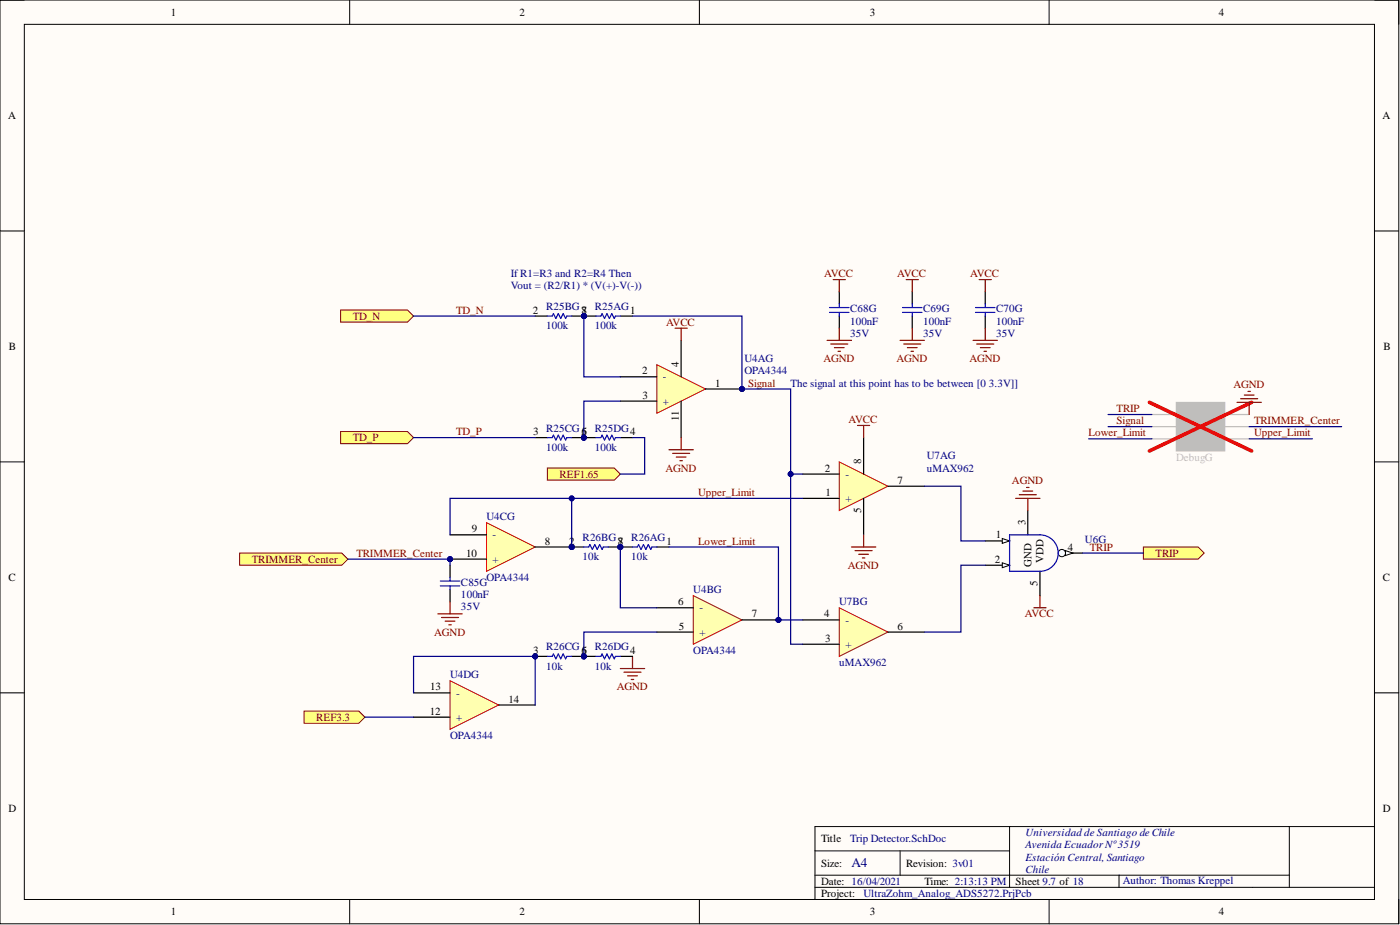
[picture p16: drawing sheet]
<svg xmlns="http://www.w3.org/2000/svg" width="292mm" height="193mm" viewBox="0 0 292 193" stroke-linecap="round" stroke-linejoin="round" font-family="sans-serif">
<defs><g id="words">
<text font-size="2.8" fill="#000080" x="177.6" y="181">A4</text>
<g font-size="2.3">
<text x="35.6" y="3.3">1</text>
<text x="108.4" y="3.3">2</text>
<text x="181.5" y="3.3">3</text>
<text x="254.3" y="3.3">4</text>
<text x="1.7" y="24.9">A</text>
<text x="288.5" y="24.9">A</text>
<text x="111.2" y="65.4">2</text>
<text x="121.3" y="65.4">8</text>
<text x="121.3" y="65.4">7</text>
<text x="131.5" y="65.4">1</text>
<text x="1.9" y="73">B</text>
<text x="141.6" y="76.6" transform="rotate(-90 141.6 76.6)">4</text>
<text x="288.6" y="73">B</text>
<text x="134" y="78.1">2</text>
<text x="134.1" y="83.2">3</text>
<text x="149.2" y="80.6">1</text>
<text x="141.6" y="87.7" transform="rotate(-90 141.6 87.7)">11</text>
<text x="111.2" y="90.8">3</text>
<text x="121.3" y="90.8">6</text>
<text x="121.3" y="90.8">5</text>
<text x="131.5" y="90.8">4</text>
<text x="172.1" y="98.4">2</text>
<text x="179.7" y="96.9" transform="rotate(-90 179.7 96.9)">8</text>
<text x="187.3" y="100.9">7</text>
<text x="172.2" y="103.5">1</text>
<text x="179.7" y="107" transform="rotate(-90 179.7 107)">5</text>
<text x="98.5" y="111.1">9</text>
<text x="113.7" y="113.6">8</text>
<text x="118.8" y="113.6">2</text>
<text x="128.9" y="113.6">8</text>
<text x="128.9" y="113.6">7</text>
<text x="139.1" y="113.6">1</text>
<text x="207.8" y="112.3">1</text>
<text x="213.9" y="109.5" transform="rotate(-90 213.9 109.5)">3</text>
<text x="97.3" y="116.1">10</text>
<text x="207.6" y="117.4">2</text>
<text x="215.2" y="118.3" transform="rotate(-90 215.2 118.3)">GND</text>
<text x="217.7" y="117.4" transform="rotate(-90 217.7 117.4)">VDD</text>
<text x="222.8" y="114.9">4</text>
<text x="1.8" y="121.2">C</text>
<text x="216.5" y="122.2" transform="rotate(-90 216.5 122.2)">5</text>
<text x="288.5" y="121.2">C</text>
<text x="141.5" y="126.3">6</text>
<text x="141.6" y="131.4">5</text>
<text x="156.8" y="128.8">7</text>
<text x="172" y="128.8">4</text>
<text x="187.3" y="131.4">6</text>
<text x="111.2" y="136.4">3</text>
<text x="121.3" y="136.4">6</text>
<text x="121.3" y="136.4">5</text>
<text x="131.5" y="136.4">4</text>
<text x="172.1" y="133.9">3</text>
<text x="89.7" y="149.1">12</text>
<text x="89.8" y="144">13</text>
<text x="106.1" y="146.6">14</text>
<text x="1.8" y="169.4">D</text>
<text x="288.5" y="169.4">D</text>
<text x="171.3" y="175.7">Title</text>
<text x="171.3" y="180.8">Size:</text>
<text x="171.3" y="184.6">Date: 16/04/2021</text>
<text x="189.1" y="180.8">Revision: 3v01</text>
<text x="192.9" y="184.6">Time: 2:13:13 PM</text>
<text x="211.9" y="184.6">Sheet 9.7 of 18</text>
<text x="35.6" y="190.9">1</text>
<text x="108.4" y="190.9">2</text>
<text x="171.3" y="187.1">Project:</text>
<text x="181.5" y="190.9">3</text>
<text x="254.3" y="190.9">4</text>
</g>
<g font-size="2.3" fill="#000080">
<text x="106.6" y="57.8">If R1=R3 and R2=R4 Then</text>
<text x="106.6" y="60.4">Vout = (R2/R1) * (V(+)-V(-))</text>
<text x="113.9" y="64.7">R25BG</text>
<text x="124.1" y="64.7">R25AG</text>
<text x="177.4" y="65.2">C68G</text>
<text x="192.6" y="65.2">C69G</text>
<text x="207.8" y="65.2">C70G</text>
<text x="113.9" y="68.7">100k</text>
<text x="124.1" y="68.7">100k</text>
<text x="177.4" y="70.2">35V</text>
<text x="177.4" y="67.7">100nF</text>
<text x="192.6" y="70.2">35V</text>
<text x="192.6" y="67.7">100nF</text>
<text x="207.8" y="70.2">35V</text>
<text x="207.8" y="67.7">100nF</text>
<text x="155.3" y="75.6">U4AG</text>
<text x="138.3" y="79.4">-</text>
<text x="155.3" y="78.1">OPA4344</text>
<text x="165" y="80.6">The signal at this point has to be between [0</text>
<text x="206.3" y="80.6">3.3V]]</text>
<text x="138.3" y="84.4">+</text>
<text x="113.9" y="90">R25CG</text>
<text x="113.9" y="94.1">100k</text>
<text x="124.1" y="90">R25DG</text>
<text x="124.1" y="94.1">100k</text>
<text x="193.4" y="95.9">U7AG</text>
<text x="176.4" y="99.7">-</text>
<text x="193.4" y="98.4">uMAX962</text>
<text x="176.4" y="104.7">+</text>
<text x="101.5" y="108.5">U4CG</text>
<text x="102.8" y="112.3">-</text>
<text x="121.6" y="112.8">R26BG</text>
<text x="131.7" y="112.8">R26AG</text>
<text x="226.4" y="113.4">U6G</text>
<text x="102.8" y="117.4">+</text>
<text x="121.6" y="116.9">10k</text>
<text x="131.7" y="116.9">10k</text>
<text x="96.2" y="122.2">C85G</text>
<text x="96.2" y="124.8">100nF</text>
<text x="101.5" y="121.2">OPA4344</text>
<text x="144.7" y="123.7">U4BG</text>
<text x="96.2" y="127.3">35V</text>
<text x="145.9" y="127.6">-</text>
<text x="175.1" y="126.3">U7BG</text>
<text x="176.4" y="130.1">-</text>
<text x="113.9" y="135.7">R26CG</text>
<text x="124.1" y="135.7">R26DG</text>
<text x="144.7" y="136.4">OPA4344</text>
<text x="145.9" y="132.6">+</text>
<text x="176.4" y="135.2">+</text>
<text x="93.9" y="141.5">U4DG</text>
<text x="113.9" y="139.7">10k</text>
<text x="124.1" y="139.7">10k</text>
<text x="175.1" y="139">uMAX962</text>
<text x="95.2" y="145.3">-</text>
<text x="93.9" y="154.2">OPA4344</text>
<text x="95.2" y="150.4">+</text>
<text x="177.4" y="175.7">Trip Detector.SchDoc</text>
<text x="213.9" y="177">Avenida Ecuador Nº3519</text>
<text x="213.9" y="179.5">Estación Central, Santiago</text>
<text x="213.9" y="174.5">Universidad de Santiago de Chile</text>
<text x="213.9" y="182.1">Chile</text>
<text x="234.2" y="184.4">Author: Thomas Kreppel</text>
<text x="180.2" y="187.1">UltraZohm_Analog_ADS5272.PrjPcb</text>
</g>
<g font-size="2.3" fill="#800000">
<text x="172" y="57.8">AVCC</text>
<text x="187.2" y="57.8">AVCC</text>
<text x="202.4" y="57.8">AVCC</text>
<text x="95.2" y="65.4">TD_N</text>
<text x="73.6" y="66.7">TD_N</text>
<text x="139" y="68">AVCC</text>
<text x="171.8" y="75.6">AGND</text>
<text x="187" y="75.6">AGND</text>
<text x="202.3" y="75.6">AGND</text>
<text x="156.1" y="80.6">Signal</text>
<text x="257.3" y="80.9">AGND</text>
<text x="177.1" y="88.2">AVCC</text>
<text x="233" y="88.5">Signal</text>
<text x="233" y="86">TRIP</text>
<text x="261.6" y="88.5">TRIMMER_Center</text>
<text x="73.6" y="92.1">TD_P</text>
<text x="95.2" y="90.8">TD_P</text>
<text x="227.1" y="91">Lower_Limit</text>
<text x="261.6" y="91">Upper_Limit</text>
<text x="116.7" y="99.7">REF1.65</text>
<text x="138.8" y="98.4">AGND</text>
<text x="211.1" y="100.9">AGND</text>
<text x="145.7" y="103.5">Upper_Limit</text>
<text x="145.7" y="113.6">Lower_Limit</text>
<text x="52.5" y="117.4">TRIMMER_Center</text>
<text x="74.4" y="116.1">TRIMMER_Center</text>
<text x="176.9" y="118.7">AGND</text>
<text x="227.4" y="114.9">TRIP</text>
<text x="241.1" y="116.1">TRIP</text>
<text x="213.9" y="128.8">AVCC</text>
<text x="90.6" y="132.6">AGND</text>
<text x="128.7" y="144">AGND</text>
<text x="66" y="150.4">REF3.3</text>
</g>
<g font-size="2.3" fill="#bfbebc">
<text x="247.2" y="87.2">1</text>
<text x="247.2" y="89.8">3</text>
<text x="252.7" y="89.8">4</text>
<text x="252.8" y="87.2">2</text>
<text x="247.2" y="92.3">5</text>
<text x="252.7" y="92.3">6</text>
<text x="245.4" y="96.1">DebugG</text>
</g>
</g></defs>
<path d="M0 0h291.8v192.7h-291.8z" fill-rule="evenodd" fill="#fffcf8"/>
<path d="M0 0h291.8v192.7h-291.8z" fill="none" stroke="#000" stroke-width=".21"/>
<path d="M5.1 5.1h281.7v182.5h-281.7z" fill-rule="evenodd" fill="#fffcf8"/>
<g fill="none" stroke="#000" stroke-width=".21">
<path d="M0 0h5.1M5.1 5.1h281.7v182.5h-281.7zM73 0v5.1M145.9 0v5.1M218.9 0v5.1M286.8 0h5v5.1M0 48.2h5.1M286.8 48.2h5M0 96.4h5.1M286.8 96.4h5M0 144.5h5.1M286.8 144.5h5"/>
<path d="M170 177.5h40.6M187.8 177.5v5.1M210.6 172.4v12.7M269 172.4v12.7M286.8 172.4h-116.8v15.2M73 187.6v5.1M145.9 187.6v5.1M170 185.1h116.8M170 182.6h99M218.9 187.6v5.1M233.5 182.6v2.5M291.8 187.6v5.1"/>
</g>
<circle cx="154.8" cy="81.1" r=".51" fill="#000080"/>
<circle cx="154.8" cy="81.1" r=".51" fill="none" stroke="#000080" stroke-width=".21"/>
<path d="M137 76.1l10.2 5-10.2 5.1z" fill="#ffffb0"/>
<path d="M137 76.1l10.2 5-10.2 5.1z" fill="none" stroke="#bf0000" stroke-width=".21"/>
<path d="M129.4 78.6h7.6M129.4 83.7h7.6M147.2 81.1h7.6" fill="none" stroke="#000" stroke-width=".25"/>
<circle cx="154.8" cy="81.1" r=".51" fill="#000080"/>
<circle cx="154.8" cy="81.1" r=".51" fill="none" stroke="#000080" stroke-width=".21"/>
<path d="M142.1 71v7.6M142.1 83.7v7.6" fill="none" stroke="#000" stroke-width=".25"/>
<path d="M140.8 68.5h2.6M142.1 68.5v2.5" fill="none" stroke="#800000" stroke-width=".25"/>
<circle cx="162.4" cy="129.3" r=".51" fill="#000080"/>
<circle cx="162.4" cy="129.3" r=".51" fill="none" stroke="#000080" stroke-width=".21"/>
<path d="M144.7 124.3l10.1 5-10.1 5.1z" fill="#ffffb0"/>
<path d="M144.7 124.3l10.1 5-10.1 5.1z" fill="none" stroke="#bf0000" stroke-width=".21"/>
<path d="M137 126.8h7.7M137 131.9h7.7M154.8 129.3h7.6" fill="none" stroke="#000" stroke-width=".25"/>
<circle cx="162.4" cy="129.3" r=".51" fill="#000080"/>
<circle cx="162.4" cy="129.3" r=".51" fill="none" stroke="#000080" stroke-width=".21"/>
<circle cx="93.9" cy="116.6" r=".51" fill="#000080"/>
<circle cx="93.9" cy="116.6" r=".51" fill="none" stroke="#000080" stroke-width=".21"/>
<circle cx="119.3" cy="114.1" r=".51" fill="#000080"/>
<circle cx="119.3" cy="114.1" r=".51" fill="none" stroke="#000080" stroke-width=".21"/>
<path d="M101.5 109l10.2 5.1-10.2 5.1z" fill="#ffffb0"/>
<path d="M101.5 109l10.2 5.1-10.2 5.1z" fill="none" stroke="#bf0000" stroke-width=".21"/>
<path d="M93.9 111.6h7.6M93.9 116.6h7.6" fill="none" stroke="#000" stroke-width=".25"/>
<circle cx="93.9" cy="116.6" r=".51" fill="#000080"/>
<circle cx="93.9" cy="116.6" r=".51" fill="none" stroke="#000080" stroke-width=".21"/>
<path d="M111.7 114.1h7.6" fill="none" stroke="#000" stroke-width=".25"/>
<circle cx="119.3" cy="114.1" r=".51" fill="#000080"/>
<circle cx="119.3" cy="114.1" r=".51" fill="none" stroke="#000080" stroke-width=".21"/>
<path d="M175.1 96.4l10.2 5-10.2 5.1z" fill="#ffffb0"/>
<path d="M175.1 96.4l10.2 5-10.2 5.1z" fill="none" stroke="#bf0000" stroke-width=".21"/>
<path d="M167.5 98.9h7.6M180.2 91.3v7.6M167.5 104h7.6M180.2 104v7.6M185.3 101.4h7.6" fill="none" stroke="#000" stroke-width=".25"/>
<path d="M175.1 126.8l10.2 5.1-10.2 5z" fill="#ffffb0"/>
<path d="M175.1 126.8l10.2 5.1-10.2 5z" fill="none" stroke="#bf0000" stroke-width=".21"/>
<path d="M205.6 112.8h5M214.4 106.5v5.1M217 119.2v5.1M167.5 129.3h7.6M167.5 134.4h7.6M185.3 131.9h7.6" fill="none" stroke="#000" stroke-width=".25"/>
<path d="M178.9 88.8h2.6M180.2 88.8v2.5M177.6 114.1h5.1M178.4 114.9h3.6M179.2 115.6h2M179.9 116.4h.5M180.2 111.6v2.5" fill="none" stroke="#800000" stroke-width=".25"/>
<path d="M209.1 112.3l1.5 .5-1.5 .6z" fill="#f8fcff"/>
<path d="M209.1 112.3l1.5 .5-1.5 .6z" fill="none" stroke="#000" stroke-width=".21"/>
<path d="M205.6 117.9h5" fill="none" stroke="#000" stroke-width=".25"/>
<path d="M209.1 117.4l1.5 .5-1.5 .5z" fill="#f8fcff"/>
<path d="M209.1 117.4l1.5 .5-1.5 .5z" fill="none" stroke="#000" stroke-width=".21"/>
<path d="M220.8 115.4h5.1" fill="none" stroke="#000" stroke-width=".25"/>
<circle cx="221.6" cy="115.4" r=".76" fill="#f8fcff"/>
<circle cx="221.6" cy="115.4" r=".76" fill="none" stroke="#000" stroke-width=".21"/>
<path d="M222.3 114.9l1.5 .5-1.5 .5z" fill="#f8fcff"/>
<path d="M222.3 114.9l1.5 .5-1.5 .5z" fill="none" stroke="#000" stroke-width=".21"/>
<path d="M210.6 111.6h6.4a3.8 3.8 0 0 1 3.8 3.8 3.8 3.8 0 0 1-3.8 3.8h-6.4z" fill="none" stroke="#00f" stroke-width=".25"/>
<path d="M238.6 114.1h11.4l1.2 1.3-1.2 1.2h-11.4z" fill-rule="evenodd" fill="#ffff80"/>
<path d="M238.6 114.1h11.4l1.2 1.3-1.2 1.2h-11.4z" fill="none" stroke="#800000" stroke-width=".21"/>
<path d="M50 115.4h21.3l1.3 1.2-1.3 1.3h-21.3z" fill-rule="evenodd" fill="#ffff80"/>
<path d="M50 115.4h21.3l1.3 1.2-1.3 1.3h-21.3z" fill="none" stroke="#800000" stroke-width=".21"/>
<path d="M93.9 142l10.2 5.1-10.2 5z" fill="#ffffb0"/>
<path d="M93.9 142l10.2 5.1-10.2 5z" fill="none" stroke="#bf0000" stroke-width=".21"/>
<path d="M175.1 60.9v2.5M175.1 65.9v2.6M190.3 60.9v2.5M190.3 65.9v2.6M205.6 60.9v2.5M205.6 65.9v2.6M86.3 144.5h7.6M86.3 149.6h7.6M104.1 147.1h7.6" fill="none" stroke="#000" stroke-width=".25"/>
<g fill="none" stroke="#800000" stroke-width=".25">
<path d="M173.8 58.3h2.6M175.1 58.3v2.6M189.1 58.3h2.5M190.3 58.3v2.6M204.3 58.3h2.5M205.6 58.3v2.6M172.6 71h5M173.3 71.8h3.6M174.1 72.5h2M174.9 73.3h.5M175.1 68.5v2.5M203 71h5.1"/>
<path d="M203.8 71.8h3.5M204.5 72.5h2.1M205.3 73.3h.5M205.6 68.5v2.5M139.6 93.8h5.1M140.3 94.6h3.6M141.1 95.3h2M141.9 96.1h.5M142.1 91.3v2.5M211.9 104h5.1M212.7 103.2h3.5M213.4 102.4h2.1"/>
<path d="M214.2 101.7h.5M214.4 104v2.5M129.4 139.5h5.1M132 136.9v2.6M215.7 126.8h2.6M217 124.3v2.5M130.2 140.2h3.5M131 141h2M131.7 141.8h.5"/>
</g>
<path d="M173.1 65.2h4M173.1 64.2h4M175.1 63.4v.8M175.1 65.2v.7M188.3 65.2h4.1M188.3 64.2h4.1M190.3 63.4v.8M190.3 65.2v.7M203.5 65.2h4.1M203.5 64.2h4.1M205.6 63.4v.8M205.6 65.2v.7" fill="none" stroke="#00f" stroke-width=".25"/>
<path d="M71.1 90h13.9l1.3 1.3-1.3 1.3h-13.9z" fill-rule="evenodd" fill="#ffff80"/>
<path d="M71.1 90h13.9l1.3 1.3-1.3 1.3h-13.9z" fill="none" stroke="#800000" stroke-width=".21"/>
<path d="M71.1 64.7h13.9l1.3 1.2-1.3 1.3h-13.9z" fill-rule="evenodd" fill="#ffff80"/>
<path d="M71.1 64.7h13.9l1.3 1.2-1.3 1.3h-13.9z" fill="none" stroke="#800000" stroke-width=".21"/>
<path d="M187.8 71h5.1M188.6 71.8h3.5M189.3 72.5h2.1M190.1 73.3h.5M190.3 68.5v2.5" fill="none" stroke="#800000" stroke-width=".25"/>
<path d="M245.4 83.9h10.2v10.2h-10.2z" fill-rule="evenodd" fill="#bfbebc"/>
<path d="M245.4 83.9h10.2v10.2h-10.2z" fill="none" stroke="#bfbebc" stroke-width=".21"/>
<path d="M240.3 86.5h5.1M240.3 89h5.1M240.3 91.5h5.1M255.6 86.5h5M255.6 89h5M255.6 91.5h5" fill="none" stroke="#bfbebc" stroke-width=".25"/>
<path d="M239.8 83.9l21.3 10.2M261.1 83.9l-21.3 10.2" fill="none" stroke="#f00" stroke-width=".76"/>
<path d="M258.1 83.9h5.1M258.9 83.2h3.5M259.6 82.4h2M260.4 81.7h.5M260.6 83.9v2.6" fill="none" stroke="#800000" stroke-width=".25"/>
<path d="M63.4 148.3h11.5l1.2 1.3-1.2 1.3h-11.5z" fill-rule="evenodd" fill="#ffff80"/>
<path d="M63.4 148.3h11.5l1.2 1.3-1.2 1.3h-11.5z" fill="none" stroke="#800000" stroke-width=".21"/>
<path d="M114.2 97.6h14l1.2 1.3-1.2 1.3h-14z" fill-rule="evenodd" fill="#ffff80"/>
<path d="M114.2 97.6h14l1.2 1.3-1.2 1.3h-14z" fill="none" stroke="#800000" stroke-width=".21"/>
<circle cx="121.8" cy="65.9" r=".51" fill="#000080"/>
<circle cx="121.8" cy="65.9" r=".51" fill="none" stroke="#000080" stroke-width=".21"/>
<path d="M121.8 65.9h2.6" fill="none" stroke="#000" stroke-width=".25"/>
<circle cx="121.8" cy="65.9" r=".51" fill="#000080"/>
<circle cx="121.8" cy="65.9" r=".51" fill="none" stroke="#000080" stroke-width=".21"/>
<path d="M129.4 65.9h2.6" fill="none" stroke="#000" stroke-width=".25"/>
<path d="M124.4 65.9h1l.2-.5 .5 1 .5-1 .5 1 .6-1 .5 1 .2-.5h1" fill="none" stroke="#00f" stroke-width=".25"/>
<circle cx="121.8" cy="65.9" r=".51" fill="#000080"/>
<circle cx="121.8" cy="65.9" r=".51" fill="none" stroke="#000080" stroke-width=".21"/>
<path d="M119.3 65.9h2.5" fill="none" stroke="#000" stroke-width=".25"/>
<circle cx="121.8" cy="65.9" r=".51" fill="#000080"/>
<circle cx="121.8" cy="65.9" r=".51" fill="none" stroke="#000080" stroke-width=".21"/>
<path d="M111.7 65.9h2.5" fill="none" stroke="#000" stroke-width=".25"/>
<path d="M114.2 65.9h1l.3-.5 .5 1 .5-1 .5 1 .5-1 .5 1 .3-.5h1" fill="none" stroke="#00f" stroke-width=".25"/>
<circle cx="121.8" cy="91.3" r=".51" fill="#000080"/>
<circle cx="121.8" cy="91.3" r=".51" fill="none" stroke="#000080" stroke-width=".21"/>
<path d="M119.3 91.3h2.5" fill="none" stroke="#000" stroke-width=".25"/>
<circle cx="121.8" cy="91.3" r=".51" fill="#000080"/>
<circle cx="121.8" cy="91.3" r=".51" fill="none" stroke="#000080" stroke-width=".21"/>
<path d="M111.7 91.3h2.5" fill="none" stroke="#000" stroke-width=".25"/>
<path d="M114.2 91.3h1l.3-.5 .5 1 .5-1 .5 1 .5-1 .5 1 .3-.5h1" fill="none" stroke="#00f" stroke-width=".25"/>
<circle cx="121.8" cy="91.3" r=".51" fill="#000080"/>
<circle cx="121.8" cy="91.3" r=".51" fill="none" stroke="#000080" stroke-width=".21"/>
<path d="M121.8 91.3h2.6" fill="none" stroke="#000" stroke-width=".25"/>
<circle cx="121.8" cy="91.3" r=".51" fill="#000080"/>
<circle cx="121.8" cy="91.3" r=".51" fill="none" stroke="#000080" stroke-width=".21"/>
<path d="M129.4 91.3h2.6" fill="none" stroke="#000" stroke-width=".25"/>
<path d="M124.4 91.3h1l.2-.5 .5 1 .5-1 .5 1 .6-1 .5 1 .2-.5h1" fill="none" stroke="#00f" stroke-width=".25"/>
<circle cx="129.4" cy="114.1" r=".51" fill="#000080"/>
<circle cx="129.4" cy="114.1" r=".51" fill="none" stroke="#000080" stroke-width=".21"/>
<path d="M129.4 114.1h2.6" fill="none" stroke="#000" stroke-width=".25"/>
<circle cx="129.4" cy="114.1" r=".51" fill="#000080"/>
<circle cx="129.4" cy="114.1" r=".51" fill="none" stroke="#000080" stroke-width=".21"/>
<path d="M137 114.1h2.6" fill="none" stroke="#000" stroke-width=".25"/>
<path d="M132 114.1h1l.2-.5 .5 1 .6-1 .5 1 .5-1 .5 1 .2-.5h1" fill="none" stroke="#00f" stroke-width=".25"/>
<circle cx="129.4" cy="114.1" r=".51" fill="#000080"/>
<circle cx="129.4" cy="114.1" r=".51" fill="none" stroke="#000080" stroke-width=".21"/>
<circle cx="119.3" cy="114.1" r=".51" fill="#000080"/>
<circle cx="119.3" cy="114.1" r=".51" fill="none" stroke="#000080" stroke-width=".21"/>
<path d="M126.9 114.1h2.5" fill="none" stroke="#000" stroke-width=".25"/>
<circle cx="129.4" cy="114.1" r=".51" fill="#000080"/>
<circle cx="129.4" cy="114.1" r=".51" fill="none" stroke="#000080" stroke-width=".21"/>
<path d="M119.3 114.1h2.5" fill="none" stroke="#000" stroke-width=".25"/>
<circle cx="119.3" cy="114.1" r=".51" fill="#000080"/>
<circle cx="119.3" cy="114.1" r=".51" fill="none" stroke="#000080" stroke-width=".21"/>
<path d="M121.8 114.1h1l.3-.5 .5 1 .5-1 .5 1 .5-1 .5 1 .3-.5h1" fill="none" stroke="#00f" stroke-width=".25"/>
<circle cx="121.8" cy="136.9" r=".51" fill="#000080"/>
<circle cx="121.8" cy="136.9" r=".51" fill="none" stroke="#000080" stroke-width=".21"/>
<circle cx="111.7" cy="136.9" r=".51" fill="#000080"/>
<circle cx="111.7" cy="136.9" r=".51" fill="none" stroke="#000080" stroke-width=".21"/>
<path d="M119.3 136.9h2.5" fill="none" stroke="#000" stroke-width=".25"/>
<circle cx="121.8" cy="136.9" r=".51" fill="#000080"/>
<circle cx="121.8" cy="136.9" r=".51" fill="none" stroke="#000080" stroke-width=".21"/>
<path d="M111.7 136.9h2.5" fill="none" stroke="#000" stroke-width=".25"/>
<circle cx="111.7" cy="136.9" r=".51" fill="#000080"/>
<circle cx="111.7" cy="136.9" r=".51" fill="none" stroke="#000080" stroke-width=".21"/>
<path d="M114.2 136.9h1l.3-.5 .5 1 .5-1 .5 1 .5-1 .5 1 .3-.5h1" fill="none" stroke="#00f" stroke-width=".25"/>
<circle cx="121.8" cy="136.9" r=".51" fill="#000080"/>
<circle cx="121.8" cy="136.9" r=".51" fill="none" stroke="#000080" stroke-width=".21"/>
<path d="M121.8 136.9h2.6" fill="none" stroke="#000" stroke-width=".25"/>
<circle cx="121.8" cy="136.9" r=".51" fill="#000080"/>
<circle cx="121.8" cy="136.9" r=".51" fill="none" stroke="#000080" stroke-width=".21"/>
<path d="M93.9 117.9v2.6M93.9 123v2.5M129.4 136.9h2.6" fill="none" stroke="#000" stroke-width=".25"/>
<path d="M91.9 122.2h4M91.9 121.2h4M93.9 120.5v.7M93.9 122.2v.8M124.4 136.9h1l.2-.5 .5 1 .5-1 .5 1 .6-1 .5 1 .2-.5h1" fill="none" stroke="#00f" stroke-width=".25"/>
<path d="M91.4 128.1h5M92.1 128.8h3.6M92.9 129.6h2M93.6 130.3h.6M93.9 125.5v2.6" fill="none" stroke="#800000" stroke-width=".25"/>
<path d="M260.6 89h19.3M76.1 149.6h10.2M86.3 144.5v-7.6h25.4v10.2" fill="none" stroke="#000080" stroke-width=".25"/>
<circle cx="111.7" cy="136.9" r=".51" fill="#000080"/>
<circle cx="111.7" cy="136.9" r=".51" fill="none" stroke="#000080" stroke-width=".21"/>
<path d="M86.3 65.9h25.4M86.3 91.3h25.4M93.9 111.6v-7.6h25.4v10.1" fill="none" stroke="#000080" stroke-width=".25"/>
<circle cx="119.3" cy="114.1" r=".51" fill="#000080"/>
<circle cx="119.3" cy="114.1" r=".51" fill="none" stroke="#000080" stroke-width=".21"/>
<circle cx="119.3" cy="104" r=".51" fill="#000080"/>
<circle cx="119.3" cy="104" r=".51" fill="none" stroke="#000080" stroke-width=".21"/>
<path d="M119.3 104h48.2" fill="none" stroke="#000080" stroke-width=".25"/>
<circle cx="119.3" cy="104" r=".51" fill="#000080"/>
<circle cx="119.3" cy="104" r=".51" fill="none" stroke="#000080" stroke-width=".21"/>
<path d="M137 131.9h-15.2v5" fill="none" stroke="#000080" stroke-width=".25"/>
<circle cx="121.8" cy="136.9" r=".51" fill="#000080"/>
<circle cx="121.8" cy="136.9" r=".51" fill="none" stroke="#000080" stroke-width=".21"/>
<path d="M129.4 83.7h-7.6v7.6" fill="none" stroke="#000080" stroke-width=".25"/>
<circle cx="121.8" cy="91.3" r=".51" fill="#000080"/>
<circle cx="121.8" cy="91.3" r=".51" fill="none" stroke="#000080" stroke-width=".21"/>
<path d="M121.8 65.9v12.7h7.6" fill="none" stroke="#000080" stroke-width=".25"/>
<circle cx="121.8" cy="65.9" r=".51" fill="#000080"/>
<circle cx="121.8" cy="65.9" r=".51" fill="none" stroke="#000080" stroke-width=".21"/>
<path d="M129.4 114.1v12.7h7.6" fill="none" stroke="#000080" stroke-width=".25"/>
<circle cx="129.4" cy="114.1" r=".51" fill="#000080"/>
<circle cx="129.4" cy="114.1" r=".51" fill="none" stroke="#000080" stroke-width=".21"/>
<path d="M132 65.9h22.8v15.2h10.2v53.3h2.5M132 91.3h2.5v7.6h-5.1" fill="none" stroke="#000080" stroke-width=".25"/>
<circle cx="165" cy="98.9" r=".51" fill="#000080"/>
<circle cx="165" cy="98.9" r=".51" fill="none" stroke="#000080" stroke-width=".21"/>
<circle cx="154.8" cy="81.1" r=".51" fill="#000080"/>
<circle cx="154.8" cy="81.1" r=".51" fill="none" stroke="#000080" stroke-width=".21"/>
<path d="M139.6 114.1h22.8v15.2h5.1" fill="none" stroke="#000080" stroke-width=".25"/>
<circle cx="162.4" cy="129.3" r=".51" fill="#000080"/>
<circle cx="162.4" cy="129.3" r=".51" fill="none" stroke="#000080" stroke-width=".21"/>
<path d="M165 98.9h2.5" fill="none" stroke="#000080" stroke-width=".25"/>
<circle cx="165" cy="98.9" r=".51" fill="#000080"/>
<circle cx="165" cy="98.9" r=".51" fill="none" stroke="#000080" stroke-width=".21"/>
<path d="M227.1 91.5h13.2M231.2 89h9.1M231.2 86.5h9.1M260.6 91.5h13.2M72.6 116.6h21.3v1.3M192.9 101.4h7.6v11.4h5.1M205.6 117.9h-5.1v14h-7.6M225.9 115.4h12.7" fill="none" stroke="#000080" stroke-width=".25"/>
<circle cx="93.9" cy="116.6" r=".51" fill="#000080"/>
<circle cx="93.9" cy="116.6" r=".51" fill="none" stroke="#000080" stroke-width=".21"/>
<use href="#words"/>
</svg>
